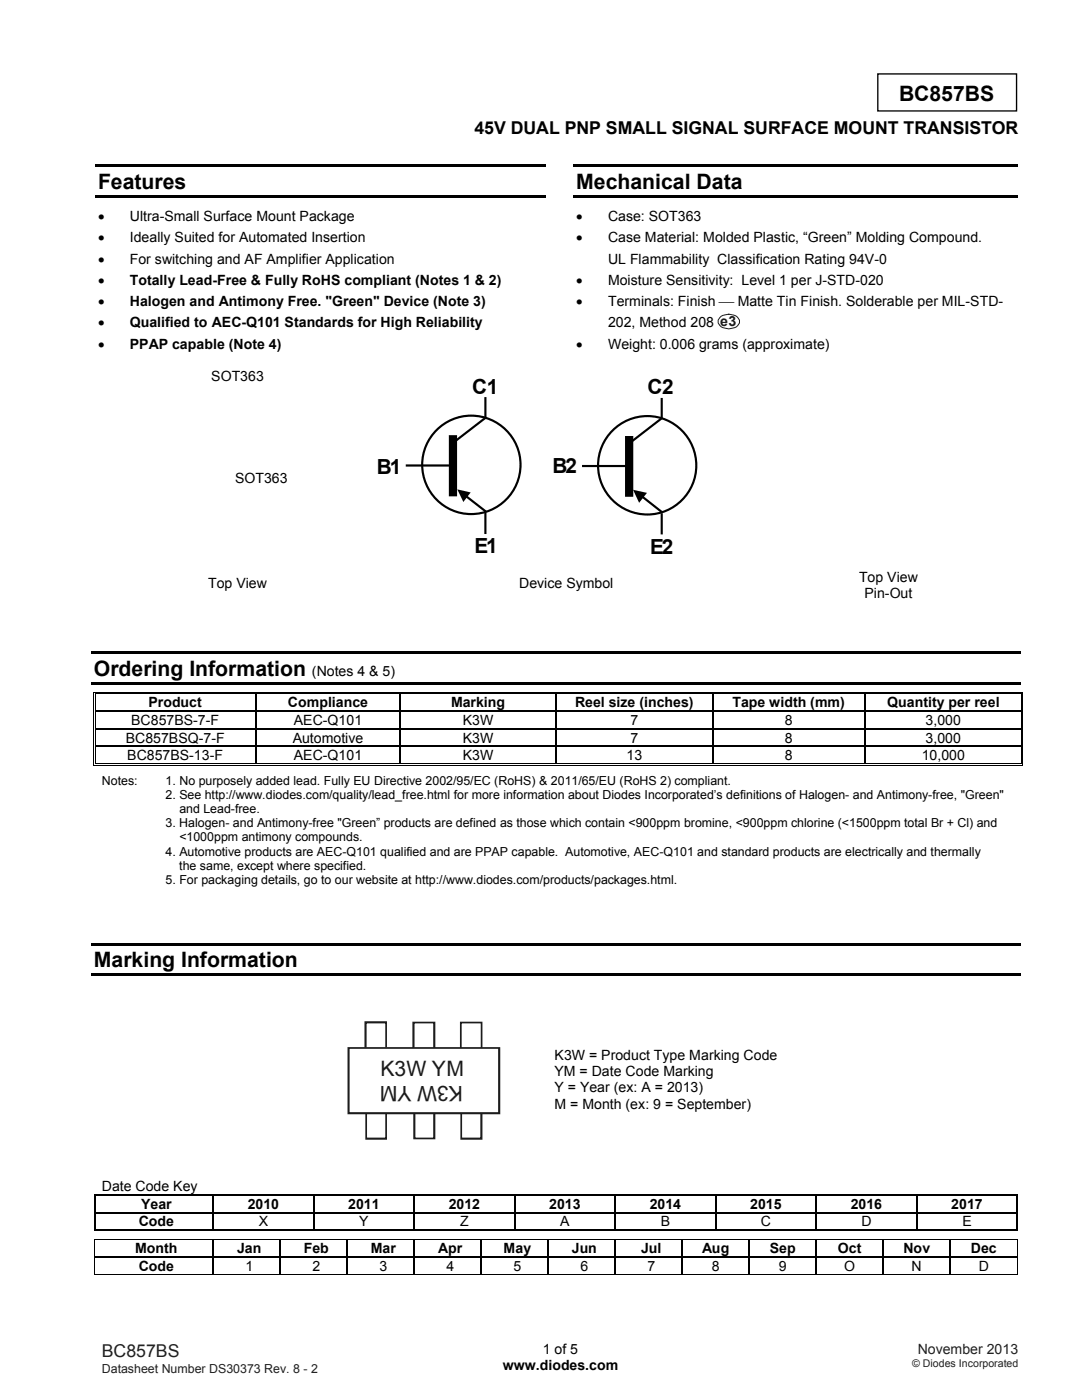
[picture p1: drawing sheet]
<svg xmlns="http://www.w3.org/2000/svg" width="216mm" height="279mm" viewBox="0 0 216 279" stroke-linecap="round" stroke-linejoin="round" font-family="sans-serif">
<defs><g id="words">
<g font-size="4.2">
<text x="179.4" y="20.1">BC857BS</text>
<text x="19.6" y="37.7">Features</text>
<text x="115" y="37.7">Mechanical Data</text>
<text x="94.2" y="78.7">C1</text>
<text x="129.2" y="78.7">C2</text>
<text x="75.2" y="94.6">B1</text>
<text x="110.2" y="94.4">B2</text>
<text x="94.7" y="110.4">E1</text>
<text x="129.7" y="110.7">E2</text>
<text x="18.7" y="134.9">Ordering Information</text>
<text x="18.7" y="193">Marking Information</text>
</g>
<g font-size="4.2" fill="#1f1a17">
<text x="75.9" y="214.7">K3W YM</text>
<text x="92.4" y="216.8" transform="rotate(-180 92.4 216.8)">K3W YM</text>
</g>
<text font-size="3.5" x="94.7" y="26.7">45V DUAL PNP SMALL SIGNAL SURFACE MOUNT TRANSISTOR</text>
<text font-size="3.5" fill="#231f20" x="20.3" y="270.9">BC857BS</text>
<g font-size="2.8">
<text x="19.6" y="44.2">•</text>
<text x="25.9" y="44.2">Ultra-Small Surface Mount Package</text>
<text x="115" y="44.2">•</text>
<text x="121.3" y="44.2">Case: SOT363</text>
<text x="19.6" y="48.4">•</text>
<text x="19.6" y="52.6">•</text>
<text x="25.9" y="48.4">Ideally Suited for Automated Insertion</text>
<text x="25.9" y="52.6">For switching and AF Amplifier Application</text>
<text x="115" y="48.4">•</text>
<text x="121.3" y="52.6">UL Flammability Classification Rating 94V-0</text>
<text x="121.3" y="48.4">Case Material: Molded Plastic, “Green” Molding Compound.</text>
<text x="19.6" y="56.9">•</text>
<text x="25.9" y="56.9">Totally Lead-Free &amp; Fully RoHS compliant (Notes 1 &amp; 2)</text>
<text x="115" y="56.9">•</text>
<text x="121.3" y="56.9">Moisture Sensitivity: Level 1 per J-STD-020</text>
<text x="19.6" y="61.1">•</text>
<text x="19.6" y="65.3">•</text>
<text x="25.9" y="61.1">Halogen and Antimony Free. &quot;Green&quot; Device (Note 3)</text>
<text x="25.9" y="65.3">Qualified to AEC-Q101 Standards for High Reliability</text>
<text x="115" y="61.1">•</text>
<text x="121.3" y="65.3">202, Method 208 e3</text>
<text x="121.3" y="61.1">Terminals: Finish ⎯Matte Tin Finish. Solderable per MIL-STD-</text>
<text x="19.6" y="69.6">•</text>
<text x="25.9" y="69.6">PPAP capable (Note 4)</text>
<text x="115" y="69.6">•</text>
<text x="121.3" y="69.6">Weight: 0.006 grams (approximate)</text>
<text x="42.2" y="76.1">SOT363</text>
<text x="46.9" y="96.5">SOT363</text>
<text x="41.5" y="117.3">Top View</text>
<text x="103.6" y="117.3">Device Symbol</text>
<text x="171.4" y="116.1">Top View</text>
<text x="172.5" y="119.3">Pin-Out</text>
<text x="62.3" y="134.9">(Notes 4 &amp; 5)</text>
<text x="29.6" y="141.2">Product</text>
<text x="57.5" y="141.2">Compliance</text>
<text x="90" y="141.2">Marking</text>
<text x="114.7" y="141.2">Reel size (inches)</text>
<text x="146.2" y="141.2">Tape width (mm)</text>
<text x="177" y="141.2">Quantity per reel</text>
<text x="25.1" y="148.2">BC857BSQ-7-F</text>
<text x="26.2" y="144.7">BC857BS-7-F</text>
<text x="58.4" y="148.2">Automotive</text>
<text x="58.6" y="144.7">AEC-Q101</text>
<text x="92.3" y="148.2">K3W</text>
<text x="92.4" y="144.7">K3W</text>
<text x="125.8" y="148.2">7</text>
<text x="125.8" y="144.7">7</text>
<text x="156.6" y="148.2">8</text>
<text x="156.6" y="144.7">8</text>
<text x="184.7" y="148.2">3,000</text>
<text x="184.7" y="144.7">3,000</text>
<text x="25.4" y="151.7">BC857BS-13-F</text>
<text x="58.6" y="151.7">AEC-Q101</text>
<text x="92.4" y="151.7">K3W</text>
<text x="125" y="151.7">13</text>
<text x="156.6" y="151.7">8</text>
<text x="183.9" y="151.7">10,000</text>
<text x="110.7" y="211.5">K3W = Product Type Marking Code</text>
<text x="110.7" y="214.8">YM = Date Code Marking</text>
<text x="110.7" y="218">Y = Year (ex: A = 2013)</text>
<text x="110.7" y="221.3">M = Month (ex: 9 = September)</text>
<text x="20.3" y="237.7">Date Code Key</text>
<text x="27.7" y="244.8">Code</text>
<text x="28.2" y="241.3">Year</text>
<text x="49.4" y="241.3">2010</text>
<text x="51.6" y="244.8">X</text>
<text x="69.5" y="241.3">2011</text>
<text x="71.7" y="244.8">Y</text>
<text x="89.5" y="241.3">2012</text>
<text x="91.8" y="244.8">Z</text>
<text x="109.6" y="241.3">2013</text>
<text x="111.8" y="244.8">A</text>
<text x="129.6" y="241.3">2014</text>
<text x="131.8" y="244.8">B</text>
<text x="149.7" y="241.3">2015</text>
<text x="151.8" y="244.8">C</text>
<text x="169.8" y="241.3">2016</text>
<text x="171.9" y="244.8">D</text>
<text x="189.8" y="241.3">2017</text>
<text x="192" y="244.8">E</text>
<text x="27" y="250.1">Month</text>
<text x="47.3" y="250.1">Jan</text>
<text x="60.6" y="250.1">Feb</text>
<text x="74" y="250.1">Mar</text>
<text x="87.4" y="250.1">Apr</text>
<text x="100.5" y="250.1">May</text>
<text x="114.1" y="250.1">Jun</text>
<text x="127.9" y="250.1">Jul</text>
<text x="140.1" y="250.1">Aug</text>
<text x="153.6" y="250.1">Sep</text>
<text x="167.2" y="250.1">Oct</text>
<text x="180.3" y="250.1">Nov</text>
<text x="193.7" y="250.1">Dec</text>
<text x="27.7" y="253.6">Code</text>
<text x="49" y="253.6">1</text>
<text x="62.3" y="253.6">2</text>
<text x="75.7" y="253.6">3</text>
<text x="89.1" y="253.6">4</text>
<text x="102.4" y="253.6">5</text>
<text x="115.8" y="253.6">6</text>
<text x="129.2" y="253.6">7</text>
<text x="142" y="253.6">8</text>
<text x="155.4" y="253.6">9</text>
<text x="168.4" y="253.6">O</text>
<text x="181.9" y="253.6">N</text>
<text x="195.3" y="253.6">D</text>
<text x="100.3" y="273.5">www.diodes.com</text>
<text x="108.3" y="270.2">1 of 5</text>
</g>
<text font-size="2.8" fill="#231f20" x="183.1" y="270.2">November 2013</text>
<g font-size="2.5">
<text x="20.3" y="156.6">Notes:</text>
<text x="33" y="159.4">2. See http://www.diodes.com/quality/lead_free.html for more information about Diodes Incorporated’s definitions of Halogen- and Antimony-free, &quot;Green&quot;</text>
<text x="33" y="156.6">1. No purposely added lead. Fully EU Directive 2002/95/EC (RoHS) &amp; 2011/65/EU (RoHS 2) compliant.</text>
<text x="33" y="165.1">3. Halogen- and Antimony-free &quot;Green” products are defined as those which contain &lt;900ppm bromine, &lt;900ppm chlorine (&lt;1500ppm total Br + Cl) and</text>
<text x="35.8" y="162.3">and Lead-free.</text>
<text x="35.8" y="167.9">&lt;1000ppm antimony compounds.</text>
<text x="33" y="170.8">4. Automotive products are AEC-Q101 qualified and are PPAP capable. Automotive, AEC-Q101 and standard products are electrically and thermally</text>
<text x="35.8" y="173.6">the same, except where specified.</text>
<text x="33" y="176.5">5. For packaging details, go to our website at http://www.diodes.com/products/packages.html.</text>
</g>
<text font-size="2.5" fill="#231f20" x="20.3" y="274">Datasheet Number DS30373 Rev. 8 - 2</text>
<text font-size="2.1" fill="#231f20" x="182" y="272.8">© Diodes Incorporated</text>
</g></defs>
<path d="M175.2 14.8h27.6v7.3h-27.6z" fill="none" stroke="#000" stroke-width=".26"/>
<g fill="#000">
<path d="M19 32.9h90v.5h-90zM19 39h90v.5h-90zM114.4 32.9h88.7v.5h-88.7zM114.4 39h88.7v.5h-88.7zM18.2 130h185.5v.6h-185.5zM18.2 136.1h185.5v.5h-185.5zM18.6 138h.2v.6h-.2zM18.6 138h.5v.2h-.5zM18.9 138.4h.2v.2h-.2zM51 138.6h.2zM51 138h.5v.2h-.5zM51 138.4h.5v.2h-.5z"/>
<path d="M79.7 138.6h.2zM79.7 138h.5v.2h-.5zM79.7 138.4h.5v.2h-.5zM110.9 138.6h.2zM110.9 138h.5v.2h-.5zM110.9 138.4h.5v.2h-.5zM142.1 138.6h.2zM142.1 138h.5v.2h-.5zM142.1 138.4h.5v.2h-.5zM172.4 138.6h.3zM172.4 138h.6v.2h-.6zM172.4 138.4h.6v.2h-.6z"/>
<path d="M203.6 138h.6v.2h-.6zM203.6 138.4h.2v.2h-.2zM204 138h.2v.6h-.2zM18.6 141.8h.2v.3h-.2zM18.6 145.3h.2v.3h-.2zM18.6 148.8h.2v.3h-.2zM18.6 152.7h.5v.2h-.5zM18.9 141.8h.2v.3h-.2zM18.9 145.3h.2v.3h-.2zM18.9 148.8h.2v.3h-.2zM18.9 152.4h.2v.1h-.2zM51 141.8h.2v.3h-.2z"/>
<path d="M51 145.3h.2v.3h-.2zM51 148.8h.2v.3h-.2zM51 152.4h.5v.1h-.5zM79.7 141.8h.2v.3h-.2zM79.7 145.3h.2v.3h-.2zM79.7 148.8h.2v.3h-.2zM79.7 152.4h.5v.1h-.5zM110.9 141.8h.2v.3h-.2zM110.9 145.3h.2v.3h-.2zM110.9 148.8h.2v.3h-.2zM110.9 152.4h.5v.1h-.5zM142.1 141.8h.2v.3h-.2z"/>
<path d="M142.1 145.3h.2v.3h-.2zM142.1 148.8h.2v.3h-.2zM142.1 152.4h.5v.1h-.5zM172.4 141.8h.3v.3h-.3zM172.4 145.3h.3v.3h-.3zM172.4 148.8h.3v.3h-.3zM172.4 152.4h.6v.1h-.6zM203.6 141.8h.2v.3h-.2zM203.6 145.3h.2v.3h-.2zM203.6 148.8h.2v.3h-.2zM203.6 152.7h.6v.2h-.6zM203.6 152.4h.2v.1h-.2z"/>
<path d="M204 141.8h.2v.3h-.2zM204 145.3h.2v.3h-.2zM204 148.8h.2v.3h-.2zM204 152.4h.2v.5h-.2zM18.2 188.2h185.5v.5h-185.5zM18.2 194.2h185.5v.6h-185.5zM18.7 238.4h.3v.3h-.3zM42.4 238.4h.3v.3h-.3zM62.5 238.4h.2v.3h-.2zM82.5 238.4h.3v.3h-.3zM102.6 238.4h.2v.3h-.2zM122.6 238.4h.3v.3h-.3z"/>
<path d="M142.7 238.4h.3v.3h-.3zM162.8 238.4h.2v.3h-.2zM182.8 238.4h.3v.3h-.3zM202.9 238.4h.2v.3h-.2zM18.7 241.9h.3v.3h-.3zM18.8 247.3h.1v.2h-.1zM18.8 250.7h.1v.3h-.1zM42.4 241.9h.3v.3h-.3zM42.4 250.7h.3v.3h-.3zM55.8 250.7h.2v.3h-.2zM62.5 241.9h.2v.3h-.2zM69.2 250.7h.2v.3h-.2z"/>
<path d="M82.5 241.9h.3v.3h-.3zM82.5 250.7h.3v.3h-.3zM95.9 250.7h.3v.3h-.3zM102.6 241.9h.2v.3h-.2zM109.3 250.7h.2v.3h-.2zM122.6 241.9h.3v.3h-.3zM122.6 250.7h.3v.3h-.3zM136 250.7h.3v.3h-.3zM142.7 241.9h.3v.3h-.3zM149.4 250.7h.2v.3h-.2zM162.8 241.9h.2v.3h-.2zM162.8 250.7h.2v.3h-.2z"/>
<path d="M176.1 250.7h.3v.3h-.3zM182.8 241.9h.3v.3h-.3zM189.5 250.7h.2v.3h-.2zM202.9 241.9h.2v.3h-.2zM202.9 245.4h.2v.3h-.2zM202.9 247.3h.2v.2h-.2zM202.9 250.7h.2v.3h-.2zM202.9 254.2h.2v.2h-.2z"/>
</g>
<g fill="none" stroke="#000" stroke-width=".2">
<path d="M18.7 138.6v3.2M19 138.6v3.2M19.1 138.1h31.9M19.1 138.5h31.9M51.5 138.1h28.2M51.5 138.5h28.2M80.2 138.1h30.7M80.2 138.5h30.7M111.4 138.1h30.7M111.4 138.5h30.7M142.6 138.1h29.8M142.6 138.5h29.8"/>
<path d="M173 138.1h30.6M173 138.5h30.6M203.7 138.6v3.2M204.1 138.6v3.2M18.7 142.1v3.2M18.7 145.6v3.2M18.7 149.1v3.8M19 142.1v3.2M19 145.6v3.2M19 149.1v3.3M19.1 152.8h184.5M19.1 152.5h31.9"/>
<path d="M51.5 152.5h28.2M80.2 152.5h30.7M111.4 152.5h30.7M142.6 152.5h29.8M173 152.5h30.6M203.7 142.1v3.2M203.7 145.6v3.2M203.7 149.1v3.3M204.1 142.1v3.2M204.1 145.6v3.2M204.1 149.1v3.3M18.8 247.4h184.3"/>
<path d="M18.8 254.3h184.1M18.9 247.5v3.2M18.9 251v3.4M203 247.5v3.2M203 251v3.4"/>
</g>
<g fill="none" stroke="#000" stroke-width=".25">
<path d="M51.1 138.6v3.2M79.8 138.6v3.2M111 138.6v3.2M142.2 138.6v3.2M172.6 138.6v3.2M19.1 141.9h31.9M19.1 145.5h31.9M19.1 149h31.9M51.1 142.1v3.2M51.1 145.6v3.2M51.1 149.1v3.3M51.2 141.9h28.5"/>
<path d="M51.2 145.5h28.5M51.2 149h28.5M79.8 142.1v3.2M79.8 145.6v3.2M79.8 149.1v3.3M79.9 141.9h31M79.9 145.5h31M79.9 149h31M111 142.1v3.2M111 145.6v3.2M111 149.1v3.3M111.1 141.9h31"/>
<path d="M111.1 145.5h31M111.1 149h31M142.2 142.1v3.2M142.2 145.6v3.2M142.2 149.1v3.3M142.3 141.9h30.1M142.3 145.5h30.1M142.3 149h30.1M172.6 142.1v3.2M172.6 145.6v3.2M172.6 149.1v3.3M172.7 141.9h30.9"/>
<path d="M172.7 145.5h30.9M172.7 149h30.9M18.7 238.5h23.7M18.9 238.7v3.2M42.5 238.7v3.2M42.7 238.5h19.8M62.6 238.7v3.2M62.7 238.5h19.8M82.7 238.7v3.2M82.8 238.5h19.8M102.7 238.7v3.2M102.8 238.5h19.8"/>
<path d="M122.8 238.7v3.2M122.9 238.5h19.8M142.8 238.7v3.2M143 238.5h19.8M162.9 238.7v3.2M163 238.5h19.8M182.9 238.7v3.2M183.1 238.5h19.8M203 238.7v3.2M18.7 245.5h23.7M18.9 242.2v3.5M18.9 250.8h23.5"/>
<path d="M19 242h23.4M42.5 242.2v3.5M42.5 247.5v3.2M42.5 251v3.2M42.7 242h19.8M42.7 245.5h19.8M42.7 250.8h13.1M55.9 247.5v3.2M55.9 251v3.2M56 250.8h13.2M62.6 242.2v3.5M62.7 242h19.8"/>
<path d="M62.7 245.5h19.8M69.3 247.5v3.2M69.3 251v3.2M69.4 250.8h13.1M82.7 242.2v3.5M82.7 247.5v3.2M82.7 251v3.2M82.8 242h19.8M82.8 245.5h19.8M82.8 250.8h13.1M96 247.5v3.2M96 251v3.2"/>
<path d="M96.2 250.8h13.1M102.7 242.2v3.5M102.8 242h19.8M102.8 245.5h19.8M109.4 247.5v3.2M109.4 251v3.2M109.5 250.8h13.1M122.8 242.2v3.5M122.8 247.5v3.2M122.8 251v3.2M122.9 242h19.8M122.9 245.5h19.8"/>
<path d="M122.9 250.8h13.1M136.1 247.5v3.2M136.1 251v3.2M136.3 250.8h13.1M142.8 242.2v3.5M143 242h19.8M143 245.5h19.8M149.5 247.5v3.2M149.5 251v3.2M149.6 250.8h13.2M162.9 242.2v3.5M162.9 247.5v3.2"/>
<path d="M162.9 251v3.2M163 242h19.8M163 245.5h19.8M163 250.8h13.1M176.3 247.5v3.2M176.3 251v3.2M176.4 250.8h13.1M182.9 242.2v3.5M183.1 242h19.8M183.1 245.5h19.8M189.6 247.5v3.2M189.6 251v3.2"/>
<path d="M189.7 250.8h13.2M203 242.2v3.5"/>
</g>
<g fill="#1f1a17">
<path d="M69.6 209h30v.3h-30zM99.6 209h.2v.1h-.2zM99.4 209.1h.4v13.1h-.4zM99.6 222.2h.2v.2h-.2zM69.6 222h30v.4h-30zM69.3 222.2h.3v.2h-.3zM69.3 209.1h.5v13.1h-.5zM69.3 209h.3v.1h-.3z"/>
<path d="M86.4 204.1h.5v5h-.5zM86.6 203.9h.3v.2h-.3zM82.5 203.9h4.1v.3h-4.1zM82.3 203.9h.2v.2h-.2zM82.3 204.1h.4v5h-.4z"/>
<path d="M76.9 204.1h.3v5h-.3zM77 203.8h.2v.3h-.2zM72.9 203.8h4.1v.4h-4.1zM72.7 203.8h.2v.3h-.2zM72.7 204.1h.5v5h-.5z"/>
<path d="M95.9 204.1h.4v5h-.4zM96.1 203.9h.2v.2h-.2zM91.9 203.9h4.2v.3h-4.2zM91.8 203.9h.1v.2h-.1zM91.8 204.1h.3v5h-.3z"/>
<path d="M72.9 222.2h.3v5h-.3zM72.9 227.2h.2v.3h-.2zM73.1 227h3.9v.5h-3.9zM77 227.2h.2v.3h-.2zM76.9 222.2h.3v5h-.3z"/>
<path d="M82.5 222.1h.4v5.1h-.4zM82.5 227.2h.2v.2h-.2zM82.7 227h4v.4h-4zM86.7 227.2h.2v.2h-.2zM86.4 222.1h.5v5.1h-.5z"/>
<path d="M91.9 222.2h.3v5h-.3zM91.9 227.2h.1v.3h-.1zM92 227h4v.5h-4zM96 227.2h.3v.3h-.3zM95.8 222.2h.5v5h-.5z"/>
</g>
<path d="M143.6 63.4a2.58 2.58 0 0 1 4 .5 1.46 1.46 0 0 1-1.3 1.6l-.9 .1h-.4a1.58 1.58 0 0 1-1.7-1.7z" fill="none" stroke="#1f1a17" stroke-width=".2"/>
<g fill="none" stroke="#000" stroke-width=".43">
<path d="M96.9 79.2v4.2l-6.4 4.9M132 79.4v4.1l-6.5 5M81 92.9h9.4M92.4 98.5l4.5 3.6M116.1 93h9.4M127.5 98.6l4.5 3.6M96.9 102.3v4.3M132 102.4v4.3"/>
<circle cx="94.1" cy="92.8" r="9.8"/>
<circle cx="129.1" cy="92.8" r="9.8"/>
</g>
<path d="M90.4 86.8v12.3M125.5 87v12.1" fill="none" stroke="#000" stroke-width="1.6" stroke-linecap="butt"/>
<path d="M91.2 97.7l2.7 .6-1.4 1.9zM126.3 97.7l2.8 .7-1.6 2z" fill="#000"/>
<use href="#words"/>
</svg>
